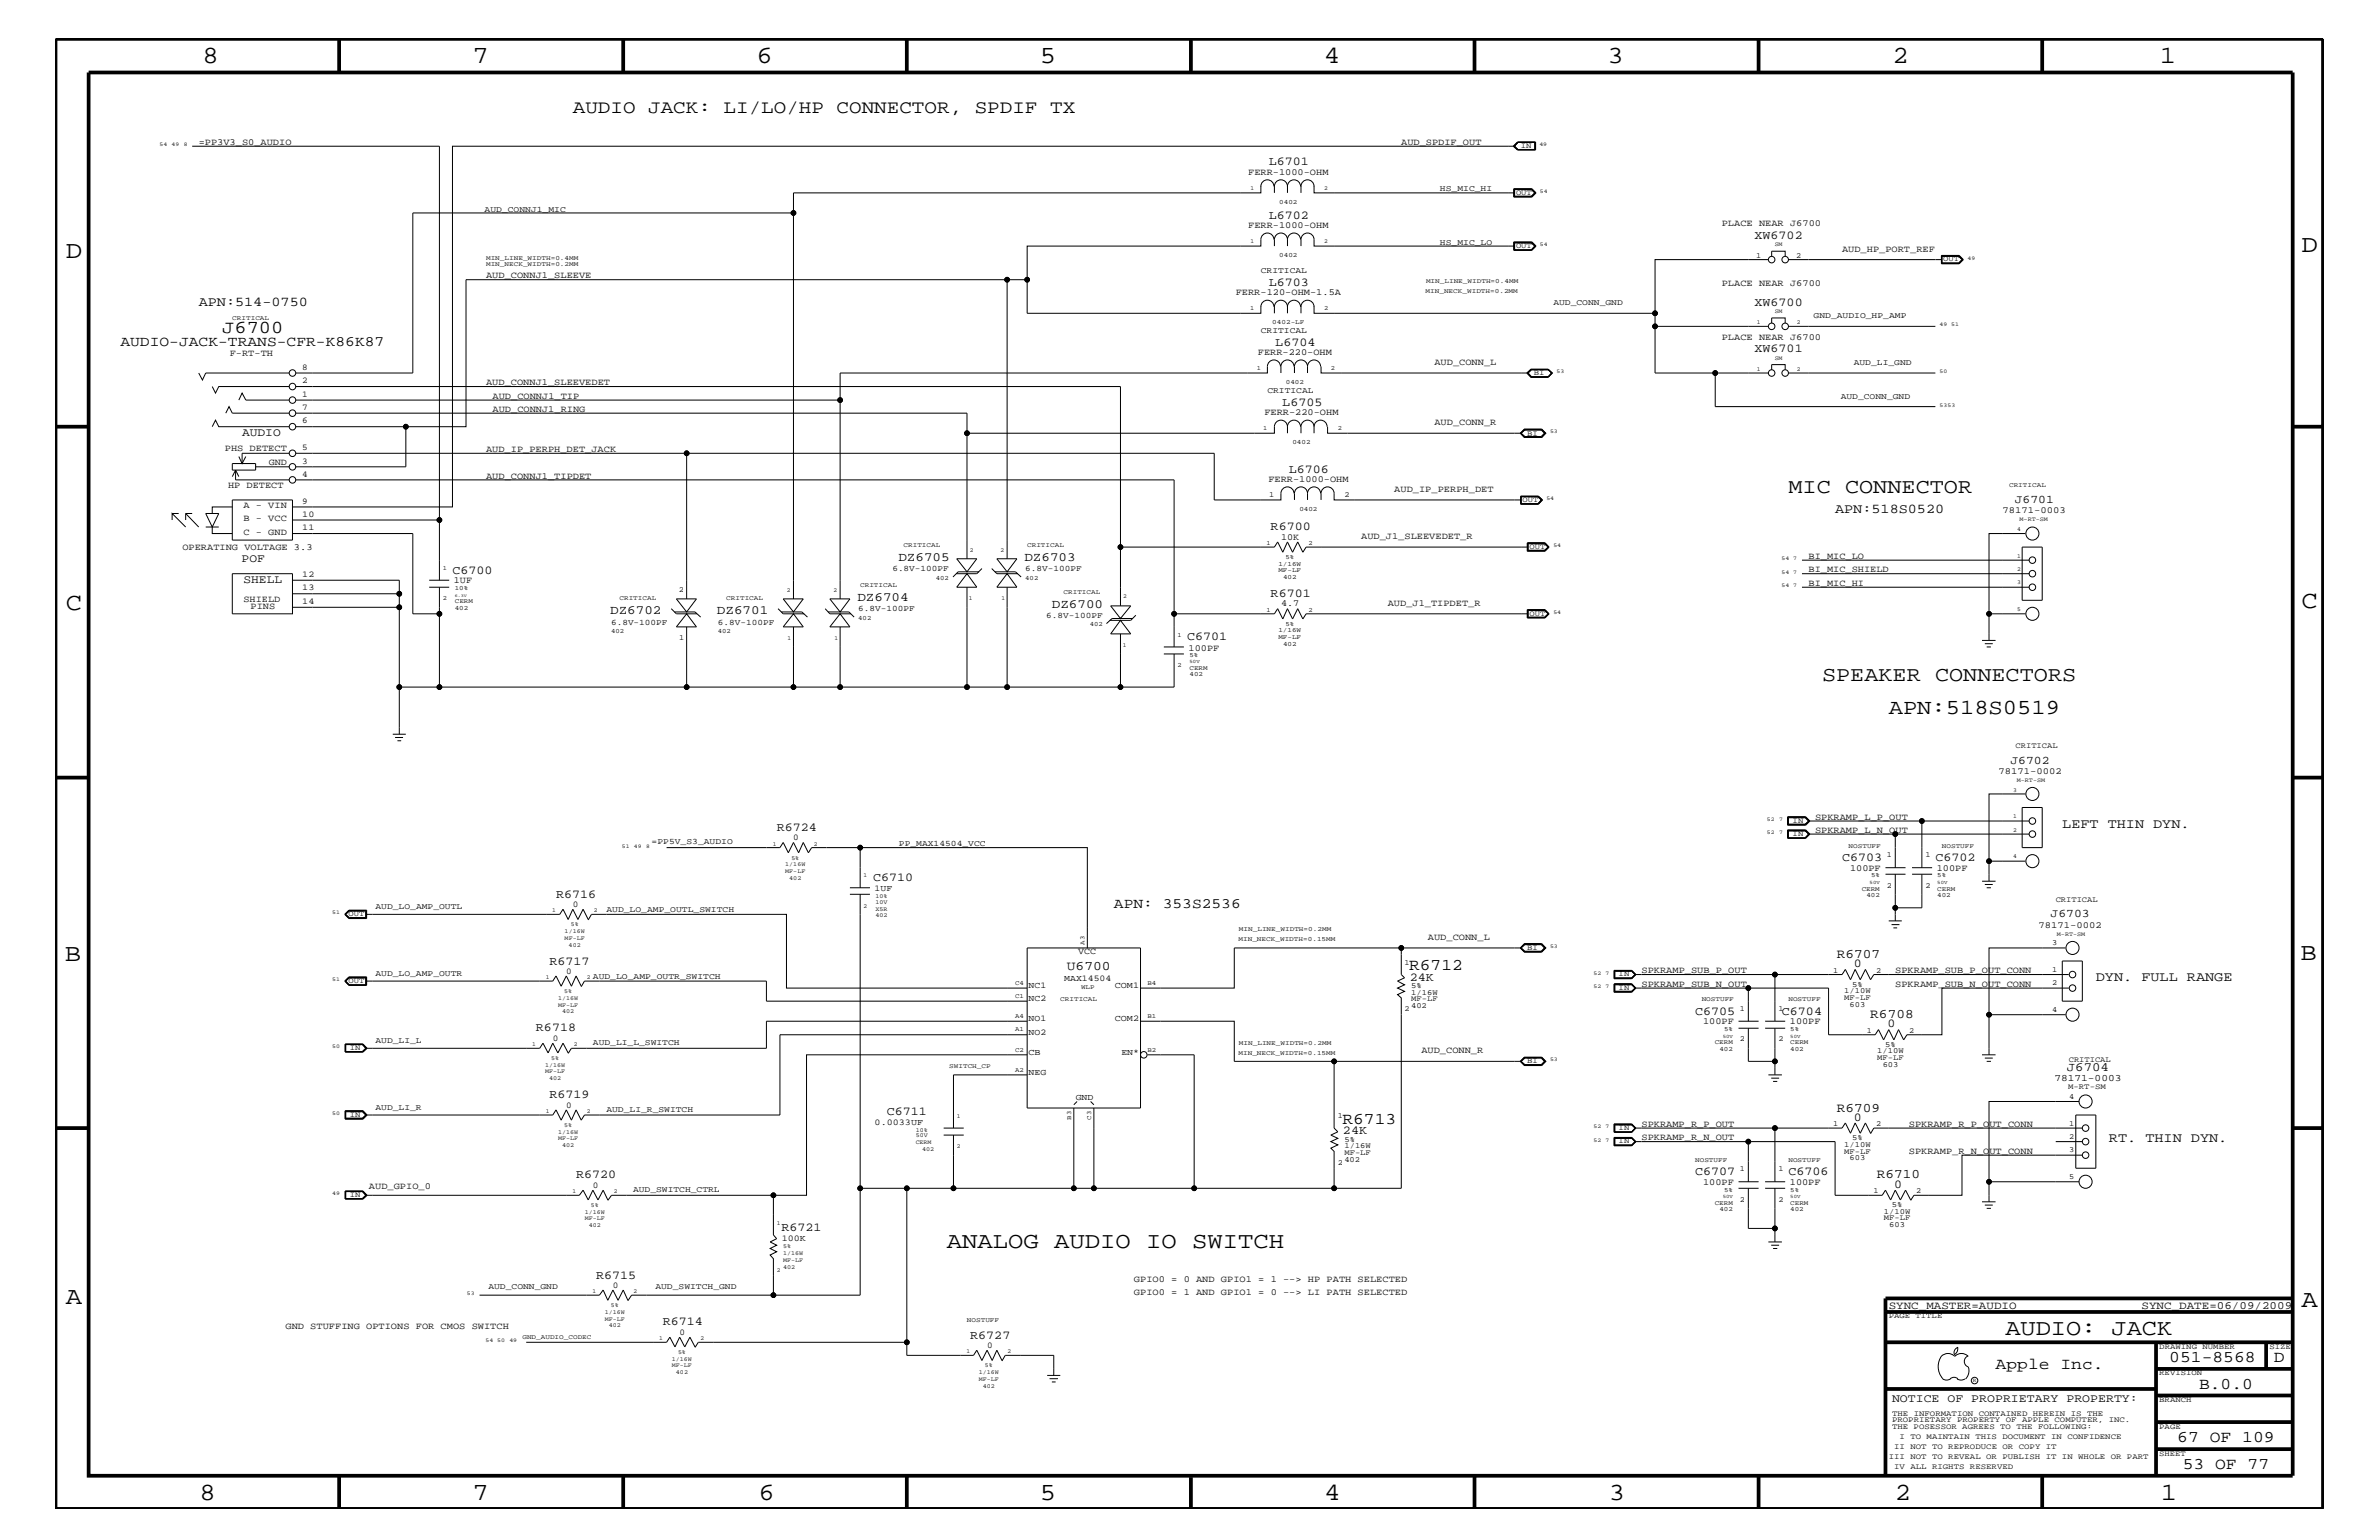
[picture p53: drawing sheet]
<svg xmlns="http://www.w3.org/2000/svg" width="432mm" height="279mm" viewBox="0 0 432 279" stroke-linecap="round" stroke-linejoin="round" font-family="sans-serif">
<defs><g id="words">
<g font-size="4.5">
<text x="36.7" y="11.5">8</text>
<text x="85.8" y="11.5">7</text>
<text x="137.3" y="11.5">6</text>
<text x="188.7" y="11.5">5</text>
<text x="240.3" y="11.5">4</text>
<text x="291.8" y="11.5">3</text>
<text x="343.5" y="11.5">2</text>
<text x="392" y="11.5">1</text>
<text x="11.9" y="46.8">D</text>
<text x="417.7" y="45.7">D</text>
<text x="11.9" y="110.6">C</text>
<text x="417.7" y="110.3">C</text>
<text x="11.8" y="174.3">B</text>
<text x="417.6" y="174.2">B</text>
<text x="11.9" y="236.7">A</text>
<text x="417.7" y="237.1">A</text>
<text x="36.2" y="272.1">8</text>
<text x="85.8" y="272.1">7</text>
<text x="137.7" y="272.1">6</text>
<text x="188.7" y="272.1">5</text>
<text x="240.4" y="272.1">4</text>
<text x="292" y="272.1">3</text>
<text x="343.9" y="272.1">2</text>
<text x="392.2" y="272.1">1</text>
</g>
<g font-size="4.1">
<text x="171.9" y="226.5">ANALOG AUDIO IO SWITCH</text>
<text x="364" y="242.3">AUDIO: JACK</text>
</g>
<text font-size="3.9" x="342.8" y="129.6">APN:518S0519</text>
<g font-size="3.8">
<text x="324.6" y="89.5">MIC CONNECTOR</text>
<text x="330.7" y="123.5">SPEAKER CONNECTORS</text>
</g>
<text font-size="3.4" x="104" y="20.4">AUDIO JACK: LI/LO/HP CONNECTOR, SPDIF TX</text>
<text font-size="3.3" x="40.3" y="60.4">J6700</text>
<g font-size="3">
<text x="255.8" y="176.1">R6712</text>
<text x="243.7" y="204">R6713</text>
<text x="362.2" y="248.4">Apple Inc.</text>
<text x="393.7" y="247.1">051-8568</text>
<text x="399.2" y="252">B.0.0</text>
<text x="412.7" y="247.1">D</text>
<text x="395.2" y="261.6">67 OF 109</text>
<text x="396.2" y="266.6">53 OF 77</text>
</g>
<g font-size="2.6">
<text x="21.8" y="62.8">AUDIO-JACK-TRANS-CFR-K86K87</text>
<text x="202.2" y="164.7">APN: 353S2536</text>
</g>
<g font-size="2.5">
<text x="36.1" y="55.6">APN:514-0750</text>
<text x="333.1" y="93.2">APN:518S0520</text>
<text x="374.3" y="150.1">LEFT THIN DYN.</text>
<text x="380.4" y="178">DYN. FULL RANGE</text>
<text x="382.8" y="207.1">RT. THIN DYN.</text>
</g>
<g font-size="2.4">
<text x="333.4" y="173.8">R6707</text>
<text x="193.6" y="176">U6700</text>
<text x="339.5" y="184.7">R6708</text>
<text x="333.4" y="201.7">R6709</text>
<text x="340.7" y="213.8">R6710</text>
</g>
<g font-size="2.3">
<text x="163.1" y="101.8">DZ6705</text>
<text x="185.9" y="101.8">DZ6703</text>
<text x="110.7" y="111.4">DZ6702</text>
<text x="130.1" y="111.4">DZ6701</text>
<text x="155.6" y="109.1">DZ6704</text>
<text x="190.9" y="110.3">DZ6700</text>
<text x="375.2" y="194.3">J6704</text>
</g>
<g font-size="2.2">
<text x="230.3" y="30">L6701</text>
<text x="230.3" y="39.7">L6702</text>
<text x="318.5" y="43.4">XW6702</text>
<text x="230.3" y="51.8">L6703</text>
<text x="318.5" y="55.5">XW6700</text>
<text x="231.5" y="62.8">L6704</text>
<text x="318.5" y="64">XW6701</text>
<text x="232.7" y="73.7">L6705</text>
<text x="233.9" y="85.8">L6706</text>
<text x="230.6" y="96.2">R6700</text>
<text x="82.1" y="104.1">C6700</text>
<text x="230.6" y="108.3">R6701</text>
<text x="215.5" y="116.2">C6701</text>
<text x="141" y="150.7">R6724</text>
<text x="158.5" y="159.9">C6710</text>
<text x="334.3" y="156.2">C6703</text>
<text x="351.3" y="156.2">C6702</text>
<text x="100.9" y="162.8">R6716</text>
<text x="99.7" y="175">R6717</text>
<text x="255.9" y="177.9">24K</text>
<text x="336.5" y="175.5">0</text>
<text x="307.7" y="184.1">C6705</text>
<text x="323.4" y="184.1">C6704</text>
<text x="97.3" y="187.1">R6718</text>
<text x="342.6" y="186.4">0</text>
<text x="99.7" y="199.2">R6719</text>
<text x="161" y="202.3">C6711</text>
<text x="336.5" y="203.4">0</text>
<text x="243.8" y="205.8">24K</text>
<text x="104.6" y="213.8">R6720</text>
<text x="307.7" y="213.2">C6707</text>
<text x="324.6" y="213.2">C6706</text>
<text x="343.8" y="215.5">0</text>
<text x="141.8" y="223.4">R6721</text>
<text x="108.2" y="232">R6715</text>
<text x="120.3" y="240.5">R6714</text>
<text x="176.1" y="242.9">R6727</text>
</g>
<g font-size="2.1">
<text x="43.9" y="79.2">AUDIO</text>
<text x="365.7" y="91.2">J6701</text>
<text x="43.9" y="102.1">POF</text>
<text x="44.2" y="105.8">SHELL</text>
<text x="364.9" y="138.5">J6702</text>
<text x="372.2" y="166.4">J6703</text>
<text x="343.4" y="254.4">NOTICE OF PROPRIETARY PROPERTY:</text>
</g>
<g font-size="2">
<text x="342.8" y="237.4">SYNC_MASTER=AUDIO</text>
<text x="388.7" y="237.4">SYNC_DATE=06/09/2009</text>
</g>
<text font-size="1.8" x="372.9" y="196.2">78171-0003</text>
<g font-size="1.7">
<text x="36.1" y="26.3">=PP3V3_S0_AUDIO</text>
<text x="254.3" y="26.3">AUD_SPDIF_OUT</text>
<text x="226.6" y="31.7">FERR-1000-OHM</text>
<text x="226.6" y="41.4">FERR-1000-OHM</text>
<text x="312.5" y="41">PLACE NEAR J6700</text>
<text x="334.3" y="45.7">AUD_HP_PORT_REF</text>
<text x="88.2" y="50.5">AUD_CONNJ1_SLEEVE</text>
<text x="224.3" y="53.5">FERR-120-OHM-1.5A</text>
<text x="312.5" y="51.9">PLACE NEAR J6700</text>
<text x="41.7" y="64.5">F-RT-TH</text>
<text x="228.3" y="64.5">FERR-220-OHM</text>
<text x="312.5" y="61.7">PLACE NEAR J6700</text>
<text x="88.2" y="69.9">AUD_CONNJ1_SLEEVEDET</text>
<text x="260.3" y="66.2">AUD_CONN_L</text>
<text x="89.4" y="72.3">AUD_CONNJ1_TIP</text>
<text x="89.4" y="74.7">AUD_CONNJ1_RING</text>
<text x="229.5" y="75.4">FERR-220-OHM</text>
<text x="260.3" y="77.2">AUD_CONN_R</text>
<text x="40.8" y="81.9">PHS DETECT</text>
<text x="88.2" y="82">AUD_IP_PERPH_DET_JACK</text>
<text x="41.4" y="88.6">HP DETECT</text>
<text x="48.8" y="84.4">GND</text>
<text x="88.2" y="86.9">AUD_CONNJ1_TIPDET</text>
<text x="230.2" y="87.5">FERR-1000-OHM</text>
<text x="253.1" y="89.3">AUD_IP_PERPH_DET</text>
<text x="44.2" y="94.6">B - VCC</text>
<text x="44.2" y="92.2">A - VIN</text>
<text x="363.5" y="93.2">78171-0003</text>
<text x="33.1" y="99.9">OPERATING VOLTAGE 3.3</text>
<text x="44.2" y="97.1">C - GND</text>
<text x="232.5" y="97.9">10K</text>
<text x="247.1" y="97.7">AUD_J1_SLEEVEDET_R</text>
<text x="328.3" y="101.4">BI_MIC_LO</text>
<text x="82.4" y="105.9">1UF</text>
<text x="328.3" y="103.8">BI_MIC_SHIELD</text>
<text x="328.3" y="106.3">BI_MIC_HI</text>
<text x="44.2" y="109.2">SHIELD</text>
<text x="45.5" y="110.5">PINS</text>
<text x="232.5" y="110">4.7</text>
<text x="251.9" y="109.9">AUD_J1_TIPDET_R</text>
<text x="215.7" y="118.1">100PF</text>
<text x="362.7" y="140.4">78171-0002</text>
<text x="329.4" y="148.7">SPKRAMP_L_P_OUT</text>
<text x="329.4" y="151.1">SPKRAMP_L_N_OUT</text>
<text x="335.8" y="158">100PF</text>
<text x="351.5" y="158">100PF</text>
<text x="195.7" y="173.2">VCC</text>
<text x="259.2" y="170.5">AUD_CONN_L</text>
<text x="370" y="168.3">78171-0002</text>
<text x="297.9" y="176.6">SPKRAMP_SUB_P_OUT</text>
<text x="297.9" y="179">SPKRAMP_SUB_N_OUT</text>
<text x="344" y="179">SPKRAMP_SUB_N_OUT_CONN</text>
<text x="344" y="176.6">SPKRAMP_SUB_P_OUT_CONN</text>
<text x="309.1" y="185.9">100PF</text>
<text x="324.9" y="185.9">100PF</text>
<text x="258" y="191.1">AUD_CONN_R</text>
<text x="297.9" y="206.9">SPKRAMP_R_N_OUT</text>
<text x="297.9" y="204.4">SPKRAMP_R_P_OUT</text>
<text x="346.5" y="204.4">SPKRAMP_R_P_OUT_CONN</text>
<text x="346.5" y="209.3">SPKRAMP_R_N_OUT_CONN</text>
<text x="67" y="215.7">AUD_GPIO_0</text>
<text x="309.1" y="215">100PF</text>
<text x="324.9" y="215">100PF</text>
<text x="205.8" y="232.6">GPIO0 = 0 AND GPIO1 = 1 --&gt; HP PATH SELECTED</text>
<text x="205.8" y="235">GPIO0 = 1 AND GPIO1 = 0 --&gt; LI PATH SELECTED</text>
<text x="51.8" y="241.1">GND STUFFING OPTIONS FOR CMOS SWITCH</text>
</g>
<g font-size="1.6">
<text x="54.9" y="67.1">8</text>
<text x="54.9" y="69.5">2</text>
<text x="54.9" y="72">1</text>
<text x="54.9" y="76.8">6</text>
<text x="54.9" y="74.4">7</text>
<text x="54.9" y="81.6">5</text>
<text x="54.9" y="86.5">4</text>
<text x="54.9" y="84.1">3</text>
<text x="54.9" y="91.4">9</text>
<text x="54.9" y="93.8">10</text>
<text x="54.9" y="96.2">11</text>
<text x="54.9" y="104.7">12</text>
<text x="54.9" y="107.1">13</text>
<text x="54.9" y="109.5">14</text>
<text x="143.9" y="152.4">0</text>
<text x="158.7" y="161.7">1UF</text>
<text x="104" y="164.5">0</text>
<text x="102.8" y="176.7">0</text>
<text x="186.7" y="179.3">NC1</text>
<text x="193.2" y="177.9">MAX14504</text>
<text x="202.4" y="179.3">COM1</text>
<text x="186.7" y="185.3">NO1</text>
<text x="186.7" y="181.6">NC2</text>
<text x="202.4" y="185.3">COM2</text>
<text x="100.3" y="188.8">0</text>
<text x="186.7" y="191.4">CB</text>
<text x="186.7" y="187.7">NO2</text>
<text x="203.5" y="191.4">EN*</text>
<text x="186.7" y="195">NEG</text>
<text x="102.8" y="200.9">0</text>
<text x="195.2" y="199.6">GND</text>
<text x="158.7" y="204.1">0.0033UF</text>
<text x="107.6" y="215.5">0</text>
<text x="141.9" y="225.2">100K</text>
<text x="111.3" y="233.7">0</text>
<text x="123.4" y="242.2">0</text>
<text x="179.2" y="244.5">0</text>
</g>
<g font-size="1.5">
<text x="261.4" y="34.7">HS_MIC_HI</text>
<text x="88" y="38.4">AUD_CONNJ1_MIC</text>
<text x="261.4" y="44.4">HS_MIC_LO</text>
<text x="228.9" y="49.6">CRITICAL</text>
<text x="281.9" y="55.3">AUD_CONN_GND</text>
<text x="329.2" y="57.8">GND_AUDIO_HP_AMP</text>
<text x="228.9" y="60.4">CRITICAL</text>
<text x="230" y="71.3">CRITICAL</text>
<text x="336.5" y="66.2">AUD_LI_GND</text>
<text x="334.1" y="72.3">AUD_CONN_GND</text>
<text x="162" y="103.7">6.8V-100PF</text>
<text x="186.1" y="103.7">6.8V-100PF</text>
<text x="110.9" y="113.3">6.8V-100PF</text>
<text x="130.3" y="113.3">6.8V-100PF</text>
<text x="155.8" y="110.9">6.8V-100PF</text>
<text x="189.9" y="112.1">6.8V-100PF</text>
<text x="118.3" y="153.1">=PP5V_S3_AUDIO</text>
<text x="163.2" y="153.5">PP_MAX14504_VCC</text>
<text x="68.2" y="165">AUD_LO_AMP_OUTL</text>
<text x="110.1" y="165.4">AUD_LO_AMP_OUTL_SWITCH</text>
<text x="68.2" y="177.1">AUD_LO_AMP_OUTR</text>
<text x="107.6" y="177.6">AUD_LO_AMP_OUTR_SWITCH</text>
<text x="68.2" y="189.3">AUD_LI_L</text>
<text x="107.6" y="189.7">AUD_LI_L_SWITCH</text>
<text x="68.2" y="201.4">AUD_LI_R</text>
<text x="110.1" y="201.8">AUD_LI_R_SWITCH</text>
<text x="114.9" y="216.4">AUD_SWITCH_CTRL</text>
<text x="88.6" y="233.9">AUD_CONN_GND</text>
<text x="119" y="233.9">AUD_SWITCH_GND</text>
</g>
<g font-size="1.4">
<text x="276" y="26.9">IN</text>
<text x="275.2" y="35.3">OUT</text>
<text x="275.2" y="45.1">OUT</text>
<text x="318.7" y="46.8">1</text>
<text x="326" y="46.8">2</text>
<text x="352.7" y="47.4">OUT</text>
<text x="278.4" y="68.1">BI</text>
<text x="277.2" y="79">BI</text>
<text x="230.4" y="90.1">1</text>
<text x="244" y="90.1">2</text>
<text x="276.4" y="91.1">OUT</text>
<text x="277.6" y="99.6">OUT</text>
<text x="123.2" y="107.4">2</text>
<text x="277.6" y="111.7">OUT</text>
<text x="123.3" y="116.2">1</text>
<text x="365.8" y="135.7">CRITICAL</text>
<text x="325.4" y="149.3">IN</text>
<text x="325.4" y="151.8">IN</text>
<text x="342.5" y="155.6">1</text>
<text x="349.5" y="155.6">1</text>
<text x="342.5" y="161.1">2</text>
<text x="349.5" y="161.1">2</text>
<text x="63.2" y="166.2">OUT</text>
<text x="373.1" y="163.7">CRITICAL</text>
<text x="277.2" y="172.3">BI</text>
<text x="372.4" y="171.5">3</text>
<text x="63.2" y="178.4">OUT</text>
<text x="254.9" y="175">1</text>
<text x="256.1" y="179.3">5%</text>
<text x="293.8" y="177.2">IN</text>
<text x="293.8" y="179.6">IN</text>
<text x="332.7" y="176.5">1</text>
<text x="336.2" y="179">5%</text>
<text x="340.5" y="176.5">2</text>
<text x="372.4" y="178.8">2</text>
<text x="372.4" y="176.3">1</text>
<text x="254.9" y="183.5">2</text>
<text x="256.1" y="180.5">1/16W</text>
<text x="256.1" y="181.6">MF-LF</text>
<text x="256.1" y="182.9">402</text>
<text x="315.8" y="183.5">1</text>
<text x="322.8" y="183.5">1</text>
<text x="334.7" y="181.4">MF-LF</text>
<text x="334.7" y="180.2">1/10W</text>
<text x="335.7" y="182.7">603</text>
<text x="372.4" y="183.6">4</text>
<text x="63.5" y="190.5">IN</text>
<text x="315.8" y="188.9">2</text>
<text x="322.8" y="188.9">2</text>
<text x="338.8" y="187.4">1</text>
<text x="340.7" y="191.1">1/10W</text>
<text x="342.2" y="189.9">5%</text>
<text x="346.5" y="187.4">2</text>
<text x="277.2" y="192.9">BI</text>
<text x="340.7" y="192.3">MF-LF</text>
<text x="341.7" y="193.6">603</text>
<text x="375.4" y="197.6">M-RT-SM</text>
<text x="375.5" y="192.7">CRITICAL</text>
<text x="63.5" y="202.6">IN</text>
<text x="242.8" y="202.9">1</text>
<text x="375.6" y="199.3">4</text>
<text x="244" y="207.1">5%</text>
<text x="244" y="208.3">1/16W</text>
<text x="244" y="209.6">MF-LF</text>
<text x="293.8" y="205.1">IN</text>
<text x="293.8" y="207.5">IN</text>
<text x="332.7" y="204.3">1</text>
<text x="334.7" y="208.1">1/10W</text>
<text x="334.7" y="209.3">MF-LF</text>
<text x="336.2" y="206.9">5%</text>
<text x="340.5" y="204.3">2</text>
<text x="375.6" y="204.2">1</text>
<text x="375.6" y="209.1">3</text>
<text x="375.6" y="206.6">2</text>
<text x="242.8" y="211.4">2</text>
<text x="244" y="210.8">402</text>
<text x="315.8" y="212.5">1</text>
<text x="322.8" y="212.5">1</text>
<text x="335.7" y="210.5">603</text>
<text x="375.6" y="213.9">5</text>
<text x="63.5" y="217.2">IN</text>
<text x="315.8" y="218">2</text>
<text x="322.8" y="218">2</text>
<text x="340" y="216.4">1</text>
<text x="341.9" y="220.2">1/10W</text>
<text x="341.9" y="221.4">MF-LF</text>
<text x="343.4" y="219">5%</text>
<text x="347.8" y="216.4">2</text>
<text x="342.9" y="222.6">603</text>
<text x="342.8" y="239.2">PAGE TITLE</text>
<text x="391.9" y="244.7">DRAWING NUMBER</text>
<text x="411.9" y="244.7">SIZE</text>
<text x="391.9" y="249.5">REVISION</text>
<text x="343.4" y="256.8">THE INFORMATION CONTAINED HEREIN IS THE</text>
<text x="391.9" y="254.4">BRANCH</text>
<text x="343.4" y="259.3">THE POSESSOR AGREES TO THE FOLLOWING:</text>
<text x="343.4" y="258">PROPRIETARY PROPERTY OF APPLE COMPUTER, INC.</text>
<text x="343.8" y="262.9">II NOT TO REPRODUCE OR COPY IT</text>
<text x="344.8" y="261.1">I TO MAINTAIN THIS DOCUMENT IN CONFIDENCE</text>
<text x="391.9" y="259.3">PAGE</text>
<text x="342.8" y="264.7">III NOT TO REVEAL OR PUBLISH IT IN WHOLE OR PART</text>
<text x="343.8" y="266.6">IV ALL RIGHTS RESERVED</text>
<text x="391.9" y="264.1">SHEET</text>
</g>
<g font-size="1.2">
<text x="232.2" y="36.9">0402</text>
<text x="88.2" y="47.1">MIN_LINE_WIDTH=0.4MM</text>
<text x="232.2" y="46.6">0402</text>
<text x="88.2" y="48.3">MIN_NECK_WIDTH=0.2MM</text>
<text x="258.7" y="53.2">MIN_NECK_WIDTH=0.2MM</text>
<text x="258.8" y="51.3">MIN_LINE_WIDTH=0.4MM</text>
<text x="42.2" y="58">CRITICAL</text>
<text x="226.9" y="56.2">1</text>
<text x="230.9" y="58.7">0402-LF</text>
<text x="240.4" y="56.2">2</text>
<text x="228.1" y="67.1">1</text>
<text x="233.4" y="69.6">0402</text>
<text x="241.6" y="67.1">2</text>
<text x="229.3" y="78">1</text>
<text x="234.6" y="80.5">0402</text>
<text x="242.8" y="78">2</text>
<text x="364.7" y="88.3">CRITICAL</text>
<text x="235.8" y="92.7">0402</text>
<text x="164" y="99.3">CRITICAL</text>
<text x="186.4" y="99.3">CRITICAL</text>
<text x="229.9" y="98.8">1</text>
<text x="233.3" y="101.4">5%</text>
<text x="237.5" y="98.8">2</text>
<text x="80.3" y="103.5">1</text>
<text x="82.5" y="107.1">10%</text>
<text x="156.1" y="106.5">CRITICAL</text>
<text x="169.8" y="105.2">402</text>
<text x="186.1" y="105.2">402</text>
<text x="193" y="107.7">CRITICAL</text>
<text x="232" y="102.6">1/16W</text>
<text x="232" y="103.8">MF-LF</text>
<text x="232.9" y="105">402</text>
<text x="80.3" y="108.9">2</text>
<text x="82.5" y="109.4">CERM</text>
<text x="82.5" y="110.6">402</text>
<text x="112.4" y="108.9">CRITICAL</text>
<text x="131.8" y="108.9">CRITICAL</text>
<text x="155.8" y="112.5">402</text>
<text x="197.8" y="113.7">402</text>
<text x="229.9" y="111">1</text>
<text x="233.3" y="113.6">5%</text>
<text x="237.5" y="111">2</text>
<text x="110.9" y="114.8">402</text>
<text x="130.3" y="114.8">402</text>
<text x="213.7" y="115.6">1</text>
<text x="215.9" y="119.2">5%</text>
<text x="232" y="115.9">MF-LF</text>
<text x="232" y="114.8">1/16W</text>
<text x="232.9" y="117.2">402</text>
<text x="213.7" y="121">2</text>
<text x="215.9" y="121.5">CERM</text>
<text x="215.9" y="122.7">402</text>
<text x="335.5" y="153.8">NOSTUFF</text>
<text x="352.5" y="153.8">NOSTUFF</text>
<text x="337.9" y="161.6">CERM</text>
<text x="339.6" y="159.2">5%</text>
<text x="351.6" y="159.2">5%</text>
<text x="351.6" y="161.6">CERM</text>
<text x="338.8" y="162.8">402</text>
<text x="351.6" y="162.8">402</text>
<text x="196.8" y="171.4" transform="rotate(-90 196.8 171.4)">A3</text>
<text x="224.8" y="170.8">MIN_NECK_WIDTH=0.15MM</text>
<text x="224.9" y="168.9">MIN_LINE_WIDTH=0.2MM</text>
<text x="184.2" y="178.7">C4</text>
<text x="196.2" y="179.5">WLP</text>
<text x="208.3" y="178.7">B4</text>
<text x="184.2" y="184.7">A4</text>
<text x="184.2" y="181">C1</text>
<text x="192.4" y="181.6">CRITICAL</text>
<text x="208.3" y="184.7">B1</text>
<text x="308.9" y="181.6">NOSTUFF</text>
<text x="324.6" y="181.6">NOSTUFF</text>
<text x="184.2" y="190.8">C2</text>
<text x="184.2" y="187.1">A1</text>
<text x="208.3" y="190.8">B2</text>
<text x="224.8" y="191.5">MIN_NECK_WIDTH=0.15MM</text>
<text x="224.9" y="189.5">MIN_LINE_WIDTH=0.2MM</text>
<text x="311.2" y="189.4">CERM</text>
<text x="312.1" y="190.6">402</text>
<text x="312.9" y="187.1">5%</text>
<text x="325" y="187.1">5%</text>
<text x="325" y="190.6">402</text>
<text x="325" y="189.4">CERM</text>
<text x="172.3" y="193.8">SWITCH_CP</text>
<text x="184.2" y="194.4">A2</text>
<text x="194.4" y="203.1" transform="rotate(-90 194.4 203.1)">B3</text>
<text x="198" y="203.1" transform="rotate(-90 198 203.1)">C3</text>
<text x="307.7" y="210.8">NOSTUFF</text>
<text x="324.6" y="210.8">NOSTUFF</text>
<text x="311.2" y="218.6">CERM</text>
<text x="312.1" y="219.7">402</text>
<text x="312.9" y="216.2">5%</text>
<text x="325" y="218.6">CERM</text>
<text x="325" y="219.7">402</text>
<text x="325" y="216.2">5%</text>
<text x="175.5" y="239.9">NOSTUFF</text>
<text x="94.8" y="242.9">GND_AUDIO_CODEC</text>
</g>
<g font-size="1.1">
<text x="227" y="34.4">1</text>
<text x="240.4" y="34.4">2</text>
<text x="227" y="44.1">1</text>
<text x="240.4" y="44.1">2</text>
<text x="322.1" y="44.6">SM</text>
<text x="318.9" y="58.9">1</text>
<text x="322.1" y="56.8">SM</text>
<text x="326.1" y="58.9">2</text>
<text x="322.1" y="65.3">SM</text>
<text x="318.9" y="67.3">1</text>
<text x="326.1" y="67.3">2</text>
<text x="366.6" y="94.6">M-RT-SM</text>
<text x="176" y="100.1">2</text>
<text x="181.6" y="100.1">2</text>
<text x="366.1" y="101.2">1</text>
<text x="366.1" y="96.3">4</text>
<text x="142.8" y="107.4">2</text>
<text x="151.3" y="107.4">2</text>
<text x="366.1" y="106">3</text>
<text x="366.1" y="103.6">2</text>
<text x="175.9" y="108.9">1</text>
<text x="181.8" y="108.9">1</text>
<text x="203.9" y="108.6">2</text>
<text x="366.1" y="110.9">5</text>
<text x="142.9" y="116.2">1</text>
<text x="151.5" y="116.2">1</text>
<text x="203.8" y="117.4">1</text>
<text x="365.4" y="143.6">3</text>
<text x="366.1" y="141.9">M-RT-SM</text>
<text x="365.4" y="148.4">1</text>
<text x="140.3" y="153.4">1</text>
<text x="143.6" y="156">5%</text>
<text x="147.7" y="153.4">2</text>
<text x="365.4" y="155.7">4</text>
<text x="365.4" y="150.9">2</text>
<text x="142.5" y="157.2">1/16W</text>
<text x="142.5" y="158.4">MF-LF</text>
<text x="143.3" y="159.6">402</text>
<text x="156.7" y="159.2">1</text>
<text x="100.2" y="165.6">1</text>
<text x="107.8" y="165.6">2</text>
<text x="156.7" y="164.7">2</text>
<text x="158.9" y="166.4">402</text>
<text x="158.9" y="162.8">10%</text>
<text x="158.9" y="165.2">X5R</text>
<text x="158.9" y="163.9">10V</text>
<text x="102.5" y="170.5">MF-LF</text>
<text x="102.5" y="169.3">1/16W</text>
<text x="103.2" y="171.7">402</text>
<text x="103.6" y="168.1">5%</text>
<text x="373.3" y="169.8">M-RT-SM</text>
<text x="99.1" y="177.7">1</text>
<text x="106.5" y="177.7">2</text>
<text x="101.3" y="181.4">1/16W</text>
<text x="101.3" y="182.7">MF-LF</text>
<text x="102" y="183.8">402</text>
<text x="102.4" y="180.2">5%</text>
<text x="96.6" y="189.8">1</text>
<text x="104.1" y="189.8">2</text>
<text x="98.9" y="194.8">MF-LF</text>
<text x="98.9" y="193.6">1/16W</text>
<text x="99.7" y="195.9">402</text>
<text x="100" y="192.3">5%</text>
<text x="99.1" y="201.9">1</text>
<text x="106.5" y="201.9">2</text>
<text x="173.7" y="202.9">1</text>
<text x="101.3" y="205.7">1/16W</text>
<text x="101.3" y="206.9">MF-LF</text>
<text x="102" y="208.1">402</text>
<text x="102.4" y="204.4">5%</text>
<text x="166.2" y="205.3">10%</text>
<text x="166.2" y="206.4">50V</text>
<text x="166.2" y="207.6">CERM</text>
<text x="167.4" y="208.8">402</text>
<text x="173.7" y="208.3">2</text>
<text x="103.9" y="216.4">1</text>
<text x="106.1" y="220.2">1/16W</text>
<text x="106.1" y="221.4">MF-LF</text>
<text x="107.2" y="219">5%</text>
<text x="111.4" y="216.4">2</text>
<text x="106.8" y="222.6">402</text>
<text x="141" y="222.3">1</text>
<text x="142.2" y="227.7">1/16W</text>
<text x="142.2" y="226.5">5%</text>
<text x="141" y="230.7">2</text>
<text x="142.2" y="230.2">402</text>
<text x="142.2" y="229">MF-LF</text>
<text x="107.5" y="234.6">1</text>
<text x="109.8" y="238.4">1/16W</text>
<text x="109.8" y="239.6">MF-LF</text>
<text x="110.9" y="237.2">5%</text>
<text x="115" y="234.6">2</text>
<text x="110.5" y="240.8">402</text>
<text x="119.6" y="243.1">1</text>
<text x="123.1" y="245.6">5%</text>
<text x="127.2" y="243.1">2</text>
<text x="175.4" y="245.6">1</text>
<text x="182.9" y="245.6">2</text>
<text x="122" y="246.9">1/16W</text>
<text x="122" y="248.1">MF-LF</text>
<text x="122.7" y="249.3">402</text>
<text x="177.7" y="250.6">MF-LF</text>
<text x="177.7" y="249.3">1/16W</text>
<text x="178.4" y="251.7">402</text>
<text x="178.8" y="248.1">5%</text>
</g>
<g font-size="1">
<text x="29" y="26.5">54</text>
<text x="31.2" y="26.5">49</text>
<text x="33.4" y="26.5">8</text>
<text x="279.4" y="26.5">49</text>
<text x="279.5" y="35">54</text>
<text x="279.5" y="44.6">54</text>
<text x="357.1" y="47.1">49</text>
<text x="352" y="59.2">49 51</text>
<text x="282.5" y="67.7">53</text>
<text x="352" y="67.7">50</text>
<text x="352" y="73.8">53 53</text>
<text x="281.3" y="78.6">53</text>
<text x="280.7" y="90.7">54</text>
<text x="281.9" y="99.3">54</text>
<text x="323.3" y="101.6">54 7</text>
<text x="323.3" y="104.1">54 7</text>
<text x="323.3" y="106.5">54 7</text>
<text x="281.9" y="111.4">54</text>
<text x="320.7" y="149">52</text>
<text x="322.9" y="149">7</text>
<text x="112.9" y="153.8">51</text>
<text x="115.1" y="153.8">49</text>
<text x="117.3" y="153.8">8</text>
<text x="320.7" y="151.3">52</text>
<text x="322.9" y="151.3">7</text>
<text x="60.3" y="165.9">51</text>
<text x="281.3" y="172">53</text>
<text x="60.3" y="178">51</text>
<text x="289.2" y="176.8">52</text>
<text x="289.2" y="179.3">52</text>
<text x="291.4" y="176.8">7</text>
<text x="291.4" y="179.3">7</text>
<text x="60.3" y="190.2">50</text>
<text x="281.3" y="192.6">53</text>
<text x="60.3" y="202.3">50</text>
<text x="289.2" y="204.7">52</text>
<text x="289.2" y="207.1">52</text>
<text x="291.4" y="204.7">7</text>
<text x="291.4" y="207.1">7</text>
<text x="60.3" y="216.9">49</text>
<text x="84.8" y="235">53</text>
<text x="88.1" y="243.5">54 50</text>
<text x="92.5" y="243.5">49</text>
<text x="358.1" y="250.7">R</text>
</g>
<g font-size=".9">
<text x="215.9" y="120.3">50V</text>
<text x="339.3" y="160.3">50V</text>
<text x="351.6" y="160.3">50V</text>
<text x="312.7" y="188.2">50V</text>
<text x="325" y="188.2">50V</text>
<text x="312.7" y="217.3">50V</text>
<text x="325" y="217.3">50V</text>
</g>
<text font-size=".8" x="82.5" y="108.2">6.3V</text>
</g></defs>
<g fill="none" stroke="#000" stroke-width=".18">
<path d="M34.9 26.5h44.9v67.8M144 38.6h-69.1v29.1h-21.2M228.9 33.7v1.3h-84.9v73.7M228.9 33.8a1.19 1.19 0 0 1 1.1-1.2 1.19 1.19 0 0 1 1.2 1.2M231.3 33.8a1.19 1.19 0 0 1 1.2-1.2 1.19 1.19 0 0 1 1.2 1.2 1.19 1.19 0 0 1 1.2-1.2 1.19 1.19 0 0 1 1.2 1.2M231.3 33.7v1.3M233.7 33.7v1.3M236.1 33.8a1.19 1.19 0 0 1 1.2-1.2 1.19 1.19 0 0 1 1.2 1.2M236.1 33.7v1.3M238.5 33.7v1.3h36.4M274.7 26.5l.7-.7h3.3v1.4h-3.3zM274.7 34.2h3.3l.8 .8-.8 .8h-3.3z"/>
<path d="M274.9 26.5h-192.8v65.5h-29M274.9 34.4h3.1l.6 .6-.6 .6h-3.1zM275.5 25.9l-.6 .6 .6 .6M275.5 27.1h3.1M275.5 25.8l-.8 .7 .8 .7M275.5 25.9l-.7 .6 .7 .6M275.5 25.9h3.1M278 34.3h-3.2v1.4h3.2M278 34.3l.7 .7-.7 .7M278 34.3l.6 .7-.6 .7M278.6 25.9v1.2M278.6 25.8v1.4"/>
<path d="M182.8 50.7h-98.2v26.7h-10.9M186.4 50.7h-3.6v50.7M228.9 55.7a1.19 1.19 0 0 1 1.1-1.2 1.19 1.19 0 0 1 1.2 1.2M231.2 43.5a1.19 1.19 0 0 0-1.2-1.2 1.19 1.19 0 0 0-1.1 1.2v1.1h-42.5v12.2h42.5v-1.2M231.3 55.7a1.19 1.19 0 0 1 1.2-1.2 1.19 1.19 0 0 1 1.2 1.2 1.19 1.19 0 0 1 1.2-1.2 1.19 1.19 0 0 1 1.2 1.2M231.3 55.6v1.2M233.7 43.5a1.19 1.19 0 0 1 1.2-1.2 1.19 1.19 0 0 1 1.2 1.2M233.7 43.5a1.19 1.19 0 0 0-1.2-1.2 1.19 1.19 0 0 0-1.2 1.2v1.1M233.7 43.5v1.1M233.7 55.6v1.2M236.1 44.6v-1.1a1.19 1.19 0 0 1 1.2-1.2 1.19 1.19 0 0 1 1.2 1.2v1.1h36.4M236.1 55.7a1.19 1.19 0 0 1 1.2-1.2 1.19 1.19 0 0 1 1.2 1.2"/>
<path d="M236.1 55.6v1.2M238.5 55.6v1.2h61.9M274.7 43.9h3.3l.8 .7-.8 .8h-3.3zM274.8 45.3h3.2M274.8 45.4v-1.4h3.2l.7 .6-.7 .8M274.8 44.1h3.2M274.9 44.1v1.2M278 44.1l.6 .5-.6 .7M300.4 59.2h20.6M300.4 59.2v8.5h20.6M321 47.1h-20.6v12.1M321.6 58.6v-.9h2.4v.9"/>
<path d="M321.6 46.5v-.9h2.4v.9M324.6 47.1h27.9M324.6 59.2h26.7M352.4 46.3h3.2l.8 .8-.8 .8h-3.2zM352.4 46.4h3.2l.7 .7-.7 .7h-3.2M352.5 46.5h3l.6 .6-.6 .6h-3M352.5 46.4v1.4M355.5 46.4l.7 .7-.7 .7M36.1 67.7l.6 1.2 .6-1.2h15.2M38.5 77.4l.6-1.2 .6 1.2h12.8M38.5 70.1l.6 1.2 .6-1.2h12.8M41 75l.6-1.2 .6 1.2h10.3"/>
<path d="M43.3 72.6l.6-1.3 .7 1.3h7.9M53.7 77.4h20v7.3h-20M53.7 70.1h149.7v29.2M53.7 75h121.8v3.6M53.7 72.6h98.8M232.4 66.5a1.19 1.19 0 0 0-1.2-1.2 1.19 1.19 0 0 0-1.2 1.2v1.2h-77.5v41M233.7 77.4a1.19 1.19 0 0 0-1.2-1.2 1.19 1.19 0 0 0-1.2 1.2v1.2h-55.8v22.8M233.7 77.4a1.19 1.19 0 0 1 1.2-1.2 1.19 1.19 0 0 1 1.2 1.2M233.7 77.4v1.2M234.9 66.5a1.19 1.19 0 0 0-1.2-1.2 1.19 1.19 0 0 0-1.2 1.2v1.2M237.3 66.5a1.19 1.19 0 0 0-1.2-1.2 1.19 1.19 0 0 0-1.1 1.2v1.2M237.3 66.5a1.19 1.19 0 0 1 1.2-1.2 1.19 1.19 0 0 1 1.2 1.2"/>
<path d="M237.3 66.5v1.2M238.5 77.4a1.19 1.19 0 0 0-1.2-1.2 1.19 1.19 0 0 0-1.2 1.2v1.2M238.5 77.4a1.19 1.19 0 0 1 1.2-1.2 1.19 1.19 0 0 1 1.2 1.2M238.5 77.4v1.2M239.8 66.5v1.2h37.6l.6-.6h3M241 77.4v1.2h35.1l.7-.6h2.9l.6 .6-.6 .6h-2.9l-.7-.6M275.9 78.6l.8-.8h3.1l.8 .8-.8 .8h-3.1zM276 78.6l.7-.6h3.1l.6 .6-.6 .7h-3.1zM276 78.6l.7-.7h3.1l.7 .7-.7 .8M276 78.6l.7 .8h3.1M277.4 67.7l.6 .7h3M281 67.1h-3l-.7 .6 .7 .7h3"/>
<path d="M281 67h-3.1l-.7 .7 .7 .7h3.1M281 67h-3.1l-.8 .7 .8 .7h3.1M281 67l.8 .7-.8 .7M281 67l.7 .7-.7 .7M281 67.1l.7 .6-.7 .7M281 67.1l.6 .6-.6 .7M311.3 67.7v6.1h40M321.6 67.1v-.9h2.4v.9M324.6 67.7h26.7M31.2 94.3v-1.1l2.5 2.4M31.2 93.2h1.2M33.7 93.2h1.2"/>
<path d="M33.7 93.2v1.1M33.7 93.2l2.4 2.4M37.3 93.2h2.4l-1.2 2.4zM37.3 95.6h2.4M38.5 95.6v1.2h3.7M42.2 92h-3.7v1.2M42.2 90.7h10.9v7.3h-10.9zM42.2 84.1h4.2v1.2h-4.2zM42.8 85.3v1.8h9.7M42.8 85.3l.5 1.2M42.8 85.3l-.6 1.2M43.3 82.8l.6 1.3 .7-1.3"/>
<path d="M46.4 84.7h6.1M52.5 82.2h-8.6v1.9M53.1 94.3h26.7v11M53.1 96.8h21.8v14.6h4.9M53.7 87.1h159.4v24.3M53.7 82.2h70.9M234.9 89.5a1.19 1.19 0 0 0-1.2-1.2 1.19 1.19 0 0 0-1.2 1.2v1.2h-12.1v-8.5h-95.8v26.5M237.3 89.5a1.19 1.19 0 0 1 1.2-1.2 1.19 1.19 0 0 1 1.2 1.2M237.3 89.5a1.19 1.19 0 0 0-1.2-1.2 1.19 1.19 0 0 0-1.1 1.2v1.2M237.3 89.5v1.2M239.8 90.7v-1.2a1.19 1.19 0 0 1 1.2-1.2 1.19 1.19 0 0 1 1.1 1.2v1.2h34M277.2 98.5h3.2l.8 .8-.8 .7h-3.2z"/>
<path d="M277.3 98.5v1.4h3.1l.7-.6-.7-.8M277.3 98.6h3.1l.6 .7M277.4 99.3h-40.3l-.6 .9-1-1.9-.9 1.9-.9-1.9-.9 1.9-.9-1.9-.6 1h-27.9v10.6M279.1 90.1h-3v1.3h3M279.1 90.1l.7 .6-.7 .7M279.1 90.1l.6 .6-.6 .7M279.2 90h-3.2v1.5h3.2M279.2 90l.8 .7-.8 .8M279.2 90l.7 .7-.7 .8M281 99.3l-.6 .6h-3.1M281 99.3l-.7 .6M281 99.3l-.7-.6h-2.9v1.2"/>
<path d="M367 99.3h3.7v9.6h-3.7zM367.6 96.8h-6.6v14.6M42.2 104.1h10.9v7.3h-10.9zM53.1 105.3h19.4v27.9M53.1 110.2h19.4M53.1 107.7h19.4M77.9 106.5h3.6M77.9 105.3h3.6M79.8 106.5v18.2h-7.3M121.8 110.4l1 1h3.7M122.4 111h3.8l1 1M122.8 108.7h3.6l-1.8 2.3z"/>
<path d="M124.6 111.4l1.8 2.3h-3.6zM124.6 113.7v11h-44.8M141.2 110.4l1 1h3.8M141.8 111h3.7l1.1 1M142.2 108.7h3.6l-1.8 2.3zM144 111.4l1.8 2.3h-3.6zM144 113.7v11h-19.4M149.8 110.4l.8 1h3.8M150.3 111h3.8l.9 1M150.6 108.7h3.7l-1.8 2.3zM152.5 111.4l1.8 2.3h-3.7zM173.7 101.4h3.6l-1.8 2.3z"/>
<path d="M175.5 104.1l1.8 2.4h-3.6zM175.5 106.5v18.2h-23v-11M177.7 103.7h-3.8l-.9 1M178.2 103.2l-.9 .9h-3.7M180 103.2l.9 .9h3.8M180.6 103.7h3.7l1 1M180.9 101.4h3.7l-1.8 2.3zM182.8 104.1l1.8 2.4h-3.7zM182.8 106.5v18.2h20.6v-9.7M201.6 109.9h3.6l-1.8 2.3zM203.4 112.6l1.8 2.4h-3.6zM205.6 112.2h-3.8l-1 .9"/>
<path d="M206.2 111.6l-1 1h-3.8M211.2 117.4h3.7M211.2 118.6h3.7M213.1 118.6v6.1h-9.7M277.2 110.6h3.2l.8 .8-.8 .7h-3.2zM277.4 111.4h-40.3l-.6 .9-1-1.9-.9 1.9-.9-1.9-.9 1.9-.9-1.9-.6 1h-18.2v6M277.4 110.8h2.9l.7 .6-.7 .6h-2.9zM280.4 110.7h-3.1v1.3h3.1M280.4 110.7l.7 .7-.7 .6M280.4 110.7l.6 .7M281 111.4l-.6 .6M327.1 106.5h41.2"/>
<path d="M327.1 104.1h41.2M327.1 101.6h41.2M359.7 116.2h2.5M360.3 116.8h1.4M360.6 117.4h.8M367.6 111.4h-6.6v4.8M71.3 133.2h2.4M71.7 133.8h1.5M72.1 134.4h.7M144 124.7h8.5M175.5 124.7h7.3M121 153.8h20.6l.6-.9 .9 1.8 .9-1.8 .9 1.8 .9-1.8 .9 1.8 .6-.9h8.8"/>
<path d="M324.4 150.6h3.3l.8 .7-.8 .8h-3.3zM324.4 148.2h3.3l.8 .8-.8 .7h-3.3zM324.5 152h3.2M324.5 152.1v-1.4h3.2l.7 .6-.7 .8M324.5 148.2v1.4h3.2l.7-.6-.7-.8M324.5 150.7h3.2M324.5 149.5h3.2M324.5 148.3h3.2l.6 .7-.6 .5M324.6 150.7v1.3M327.7 150.7l.6 .6-.6 .7M327.7 150.7l.6 .6M328.3 151.3l-.6 .7"/>
<path d="M328.3 149l-.6-.6h-3.1v1.1M328.3 151.3h40M328.3 149l-.6 .5M328.3 149h40M342.2 158.6h3.7M342.2 157.4h3.7M344 151.3v6.1M344 158.6v8.5M347 158.6h3.7M347 157.4h3.7M348.8 149v8.4M348.8 158.6v6.1h-4.8"/>
<path d="M359.7 159.9h2.5M361 156.2v3.7M367 146.5h3.7v7.3h-3.7zM367.6 144h-6.6v12.2h6.6M62.6 165.9l.7-.8h3.2v1.6h-3.2zM62.7 178l.6 .7h3.2M62.7 178l.6-.7h3.2v1.5M62.7 178l.6 .8M62.7 165.9l.7-.6h3v1.2h-3zM63.3 177.2h3.2v1.6h-3.2l-.7-.8zM63.3 165.2h3.2v1.4h-3.2l-.6-.7zM63.4 177.4l-.7 .6 .7 .7"/>
<path d="M66.4 178h33.9l.6-.9 1 1.8 .9-1.8 .9 1.8 .9-1.8 .9 1.8M66.4 165.9h35.2l.6-.9 .9 1.8 .9-1.8 .9 1.8 .9-1.8 1 1.8M66.4 177.4v1.3M66.5 177.4h-3.2l-.6 .6M105.5 179l.6-1h33v3.6h47.3M106.8 166.9l.6-1h35.3v13.4h43.7M154.3 161.1h3.6M154.3 162.2h3.6M156.1 161.1v-7.3h41.3v18.2M156.1 162.2v72.8h-15.7M186.4 172h20.6v29h-20.6zM254.3 172v4.8l.6 .6-1.2 .6 1.2 .7-1.2 .6 1.2 .6-1.2 .6 .6 .5v34.6h-12.2v-6.7l-.5-.6 1.2-.6-1.2-.6 1.2-.6-1.2-.6 1.2-.6-.7-.6v-12.1"/>
<path d="M275.9 172l.8-.8h3.1l.8 .8-.8 .7h-3.1zM276 172l.7-.7h3.1l.6 .7-.6 .7M276 172l.7 .7h3.1M276.1 172l.7 .6h2.9l.6-.6-.6-.6h-2.9l-.7 .6h-52.1v7.3h-17M279.8 171.2h-3.1l-.7 .8M279.8 171.2l.7 .8-.7 .7M292.9 176.1h3.3l.7 .7-.7 .8h-3.3zM292.9 178.5h3.3l.7 .8-.7 .7h-3.3zM293 176.1h3.2l.6 .7-.6 .7h-3.2zM293 178.5v1.4h3.2l.6-.6M293 179.9h3.2M293 178.6h3.2l.6 .7"/>
<path d="M293.1 176.2h3.1l.6 .6-.6 .6h-3.1zM296.2 178.5l.6 .8M296.8 179.3h35.1v8.4h8.5l.6-.9 .9 1.9 .9-1.9 .9 1.9 .9-1.9 .9 1.9 .6-1h6.4v-8.4h23M296.8 179.3l-.6-.6h-3.1v1.2M296.8 176.8h25.4M296.8 179.3l-.6 .6M317.3 179.3v6M342.8 167.1h2.4M343.3 167.8h1.5M343.7 168.3h.6M360.3 160.5h1.4M360.6 161.1h.8"/>
<path d="M374.3 174.4h3.7v7.2h-3.7zM374.9 172h-13.9v12.1h13.9M375.5 176.8h-35.4l-.6 .9-.9-1.8-.9 1.8-1-1.8-.8 1.8-1-1.8-.6 .9h-12.1v8.5M65.8 189.5h-3.1v1.3h3.1M65.8 189.5l.7 .7-.7 .6M65.8 189.5l.6 .7M65.9 189.4h-3.2v1.5h3.2M65.9 189.4l.7 .8-.7 .7M65.9 189.4l.6 .8-.6 .7M66.4 190.2h31.6l.6-.9 .9 1.7 .8-1.7 1 1.7 .9-1.7 .9 1.7M66.4 190.2l-.6 .6M186.4 191.4h-40v25.5h-6v7.2l.6 .6-1.2 .6 1.2 .6-1.2 .6 1.2 .6-1.2 .6 .6 .7v6.6h-25.8l-.6 1"/>
<path d="M186.4 195h-13.3v9.7M186.4 185.3h-47.3v4.9h-35.4l-.6 .9M186.4 187.7h-44.8v14.6h-35.5l-.6 .9-.9-1.8-.9 1.8-.9-1.8-.9 1.8-1-1.8-.6 .9h-33.9M195.5 199.8l-.6 .6M198 199.8l.5 .6M207 185.3h17v7.3h52.1l.7-.6h2.9l.6 .6-.6 .6h-2.9l-.7-.6M208.3 191.4h8.4v24.2h25.4M275.9 192.6l.8-.8h3.1l.8 .8-.8 .7h-3.1zM279.8 191.9h-3.1l-.7 .7 .7 .6h3.1M279.8 191.9l.7 .7-.7 .6M279.8 191.9l.6 .7-.6 .6M315.6 185.3h3.6"/>
<path d="M315.6 186.5h3.6M317.3 186.5v6.1h4.9M320.4 185.3h3.6M320.4 186.5h3.6M321 195h2.4M321.5 195.6h1.4M321.8 196.2h.8M322.2 186.5v8.5M359.7 191.4h2.5M360.3 192h1.4M360.6 192.6h.8M361 184.1v7.3"/>
<path d="M377.4 199.8h-16.4v14.6h16.4M62.7 201.5h3.2l.7 .8-.7 .8h-3.2zM62.7 201.6h3.1l.7 .7-.7 .6h-3.1zM62.7 201.7h3.1l.6 .6M65.8 216.2h-3.1v1.3h3.1M65.8 216.2l.7 .7-.7 .6M65.8 216.2l.6 .7M65.9 216.1h-3.2v1.4h3.2M65.9 201.5l.6 .8-.6 .7h-3.2M65.9 216.1l.7 .8-.7 .6M65.9 216.1l.6 .8-.6 .6M66.4 216.9h38.8l.6-1 1 1.8 .8-1.8 .9 1.8 1-1.8 .8 1.8"/>
<path d="M66.4 202.3l-.6 .6M66.4 216.9l-.6 .6M140.4 216.9h-29.4l-.7 .9M156.1 215.6h8.5v27.9M164.6 215.6h8.5M171.3 205.9h3.6M171.3 204.7h3.6M173.1 205.9v9.7h21.8M194.9 201v14.6M194.9 215.6h3.6M198.5 201v14.6h18.2M292.9 203.9h3.3l.7 .8-.7 .7h-3.3z"/>
<path d="M292.9 206.4h3.3l.7 .7-.7 .8h-3.3zM293 206.4h3.2l.6 .7-.6 .7h-3.2zM293 205.3h3.2M293 204.1h3.2M293.1 204.1v1.2M293.1 206.5h3.1l.6 .6-.6 .6h-3.1zM296.2 204.1l.6 .6M296.8 204.7h37.5l.6-1 1 1.9 .8-1.9 1 1.9 .9-1.9 .9 1.9M296.8 207.1h36.3v9.8h8.5l.6-1 1 1.8 .8-1.8 .9 1.8 1-1.8 .9 1.8M296.8 204.7l-.6 .6M296.8 204.7l-.6-.7h-3.2v1.4M296.8 204.7l-.6 .7"/>
<path d="M315.6 215.6h3.6M315.6 214.4h3.6M317.3 207.1v7.3M317.3 215.6v7.3h4.9M320.4 215.6h3.6M320.4 214.4h3.6M322.2 204.7v9.7M322.2 215.6v9.7M359.7 218h2.5M360.3 218.6h1.4M360.6 219.2h.8M361 214.4v3.6"/>
<path d="M373.1 207.1h4.9M376.8 202.3h3.6v9.6h-3.6zM378 209.6h-21.9v7.3h-8.7l-.6 .9M378 204.7h-37.9l-.6 1M87 235h21.8l.7-1 .8 1.9 1-1.9 .9 1.9 .9-1.9 .9 1.9M321 225.3h2.4M321.5 225.9h1.4M321.8 226.5h.8M95.5 243.5h25.5l.6-.9 .9 1.8 .9-1.8 .9 1.8 .9-1.8 1 1.8M126.2 244.5l.5-1h37.9v2.4h12.1l.6-.9 .9 1.8 1-1.8 .9 1.8 .8-1.8 1 1.8M181.9 246.9l.6-1h8.8v3.6M190.1 249.5h2.3"/>
<path d="M190.5 250.1h1.5M190.9 250.7h.7M352.3 246.1a1.69 1.69 0 0 1 2.5 0 1.72 1.72 0 0 1 2.4 0M352.4 246a3.2 3.2 0 0 0 .4 4.3l.8 .1 .4-.2M354 250.2l.7-.3 .7 .3M355.2 250.2l.7 .2 .7-.2M355.3 244.4v.3a1.18 1.18 0 0 1-.6 1.1M355.4 244.4a.99 .99 0 0 0-.6 1.4M357.2 246a1.04 1.04 0 0 0-.7 1 1.04 1.04 0 0 0 .7 1M357.3 248l.1 .7a2.11 2.11 0 0 1-.6 1.5"/>
<circle cx="144" cy="38.6" r=".42"/>
<circle cx="182.8" cy="50.7" r=".42"/>
<circle cx="186.4" cy="50.7" r=".42"/>
<circle cx="300.4" cy="56.8" r=".42"/>
<circle cx="300.4" cy="59.2" r=".42"/>
<circle cx="321.6" cy="47.1" r=".59"/>
<circle cx="321.6" cy="59.2" r=".59"/>
<circle cx="324" cy="47.1" r=".59"/>
<circle cx="324" cy="59.2" r=".59"/>
<circle cx="53.1" cy="72.6" r=".59"/>
<circle cx="53.1" cy="67.7" r=".59"/>
<circle cx="53.1" cy="77.4" r=".59"/>
<circle cx="53.1" cy="75" r=".59"/>
<circle cx="53.1" cy="70.1" r=".59"/>
<circle cx="73.7" cy="77.4" r=".42"/>
<circle cx="152.5" cy="72.6" r=".42"/>
<circle cx="175.5" cy="78.6" r=".42"/>
<circle cx="311.3" cy="67.7" r=".42"/>
<circle cx="321.6" cy="67.7" r=".59"/>
<circle cx="324" cy="67.7" r=".59"/>
<circle cx="53.1" cy="82.2" r=".59"/>
<circle cx="53.1" cy="84.7" r=".59"/>
<circle cx="53.1" cy="87.1" r=".59"/>
<circle cx="79.8" cy="94.3" r=".42"/>
<circle cx="124.6" cy="82.2" r=".42"/>
<circle cx="203.4" cy="99.3" r=".42"/>
<circle cx="368.9" cy="96.8" r="1.19"/>
<circle cx="72.5" cy="110.2" r=".42"/>
<circle cx="72.5" cy="107.7" r=".42"/>
<circle cx="79.8" cy="111.4" r=".42"/>
<circle cx="213.1" cy="111.4" r=".42"/>
<circle cx="361" cy="111.4" r=".42"/>
<circle cx="368.9" cy="111.4" r="1.19"/>
<circle cx="368.9" cy="101.6" r=".59"/>
<circle cx="368.9" cy="104.1" r=".59"/>
<circle cx="368.9" cy="106.5" r=".59"/>
<circle cx="72.5" cy="124.7" r=".42"/>
<circle cx="79.8" cy="124.7" r=".42"/>
<circle cx="124.6" cy="124.7" r=".42"/>
<circle cx="144" cy="124.7" r=".42"/>
<circle cx="152.5" cy="124.7" r=".42"/>
<circle cx="175.5" cy="124.7" r=".42"/>
<circle cx="182.8" cy="124.7" r=".42"/>
<circle cx="203.4" cy="124.7" r=".42"/>
<circle cx="156.1" cy="153.8" r=".42"/>
<circle cx="344" cy="151.3" r=".42"/>
<circle cx="348.8" cy="149" r=".42"/>
<circle cx="361" cy="156.2" r=".42"/>
<circle cx="368.9" cy="156.2" r="1.19"/>
<circle cx="368.9" cy="144" r="1.19"/>
<circle cx="368.9" cy="151.3" r=".59"/>
<circle cx="368.9" cy="149" r=".59"/>
<circle cx="254.3" cy="172" r=".42"/>
<circle cx="317.3" cy="179.3" r=".42"/>
<circle cx="322.2" cy="176.8" r=".42"/>
<circle cx="344" cy="164.7" r=".42"/>
<circle cx="376.2" cy="172" r="1.19"/>
<circle cx="376.2" cy="176.8" r=".59"/>
<circle cx="376.2" cy="179.3" r=".59"/>
<circle cx="207.6" cy="191.4" r=".59"/>
<circle cx="242.1" cy="192.6" r=".42"/>
<circle cx="322.2" cy="192.6" r=".42"/>
<circle cx="361" cy="184.1" r=".42"/>
<circle cx="376.2" cy="184.1" r="1.19"/>
<circle cx="378.5" cy="199.8" r="1.19"/>
<circle cx="140.4" cy="216.9" r=".42"/>
<circle cx="156.1" cy="215.6" r=".42"/>
<circle cx="164.6" cy="215.6" r=".42"/>
<circle cx="173.1" cy="215.6" r=".42"/>
<circle cx="194.9" cy="215.6" r=".42"/>
<circle cx="198.5" cy="215.6" r=".42"/>
<circle cx="216.7" cy="215.6" r=".42"/>
<circle cx="242.1" cy="215.6" r=".42"/>
<circle cx="317.3" cy="207.1" r=".42"/>
<circle cx="322.2" cy="204.7" r=".42"/>
<circle cx="361" cy="214.4" r=".42"/>
<circle cx="378.5" cy="214.4" r="1.19"/>
<circle cx="378.5" cy="207.1" r=".59"/>
<circle cx="378.5" cy="209.6" r=".59"/>
<circle cx="378.5" cy="204.7" r=".59"/>
<circle cx="140.4" cy="235" r=".42"/>
<circle cx="322.2" cy="222.9" r=".42"/>
<circle cx="164.6" cy="243.5" r=".42"/>
<circle cx="358.4" cy="250.5" r=".59"/>
</g>
<g fill="none" stroke="#000" stroke-width=".68" stroke-linecap="butt">
<path d="M10.1 7.1h411.5v266.7h-411.5zM16.1 13.2h400v254.5h-400zM61.6 7.1v6.1M113.1 7.1v6.1M164.6 7.1v6.1M216.2 7.1v6.1M267.6 7.1v6.1M319.2 7.1v6.1M370.7 7.1v6.1M10.1 77.4h6M416.1 77.4h5.5M10.1 141.1h6"/>
<path d="M416.1 141.1h5.5M10.1 204.7h6M416.1 204.7h5.5M342.2 238h73.9M416.1 235.6h-73.9v32.1M342.2 243.5h73.9M342.2 252h49.1M391.3 243.5v24.2M391.3 258h24.8M391.3 253.2h24.8M391.3 248.4h24.8M411.3 243.5v4.9"/>
<path d="M61.6 267.7v6.1M113.1 267.7v6.1M164.6 267.7v6.1M216.2 268v5.8M267.6 267.7v6.1M319.2 267.7v6.1M370.7 267.7v6.1M391.3 262.9h24.8"/>
</g>
<g fill="#000">
<circle cx="144" cy="38.6" r=".42"/>
<circle cx="182.8" cy="50.7" r=".42"/>
<circle cx="186.4" cy="50.7" r=".42"/>
<circle cx="300.4" cy="56.8" r=".42"/>
<circle cx="300.4" cy="59.2" r=".42"/>
<circle cx="73.7" cy="77.4" r=".42"/>
<circle cx="152.5" cy="72.6" r=".42"/>
<circle cx="175.5" cy="78.6" r=".42"/>
<circle cx="311.3" cy="67.7" r=".42"/>
<circle cx="79.8" cy="94.3" r=".42"/>
<circle cx="124.6" cy="82.2" r=".42"/>
<circle cx="203.4" cy="99.3" r=".42"/>
<circle cx="72.5" cy="110.2" r=".42"/>
<circle cx="72.5" cy="107.7" r=".42"/>
<circle cx="79.8" cy="111.4" r=".42"/>
<circle cx="213.1" cy="111.4" r=".42"/>
<circle cx="361" cy="111.4" r=".42"/>
<circle cx="72.5" cy="124.7" r=".42"/>
<circle cx="79.8" cy="124.7" r=".42"/>
<circle cx="124.6" cy="124.7" r=".42"/>
<circle cx="144" cy="124.7" r=".42"/>
<circle cx="152.5" cy="124.7" r=".42"/>
<circle cx="175.5" cy="124.7" r=".42"/>
<circle cx="182.8" cy="124.7" r=".42"/>
<circle cx="203.4" cy="124.7" r=".42"/>
<circle cx="156.1" cy="153.8" r=".42"/>
<circle cx="344" cy="151.3" r=".42"/>
<circle cx="348.8" cy="149" r=".42"/>
<circle cx="361" cy="156.2" r=".42"/>
<circle cx="254.3" cy="172" r=".42"/>
<circle cx="317.3" cy="179.3" r=".42"/>
<circle cx="322.2" cy="176.8" r=".42"/>
<circle cx="344" cy="164.7" r=".42"/>
<circle cx="242.1" cy="192.6" r=".42"/>
<circle cx="322.2" cy="192.6" r=".42"/>
<circle cx="361" cy="184.1" r=".42"/>
<circle cx="140.4" cy="216.9" r=".42"/>
<circle cx="156.1" cy="215.6" r=".42"/>
<circle cx="164.6" cy="215.6" r=".42"/>
<circle cx="173.1" cy="215.6" r=".42"/>
<circle cx="194.9" cy="215.6" r=".42"/>
<circle cx="198.5" cy="215.6" r=".42"/>
<circle cx="216.7" cy="215.6" r=".42"/>
<circle cx="242.1" cy="215.6" r=".42"/>
<circle cx="317.3" cy="207.1" r=".42"/>
<circle cx="322.2" cy="204.7" r=".42"/>
<circle cx="361" cy="214.4" r=".42"/>
<circle cx="140.4" cy="235" r=".42"/>
<circle cx="322.2" cy="222.9" r=".42"/>
<circle cx="164.6" cy="243.5" r=".42"/>
</g>
<use href="#words"/>
</svg>
